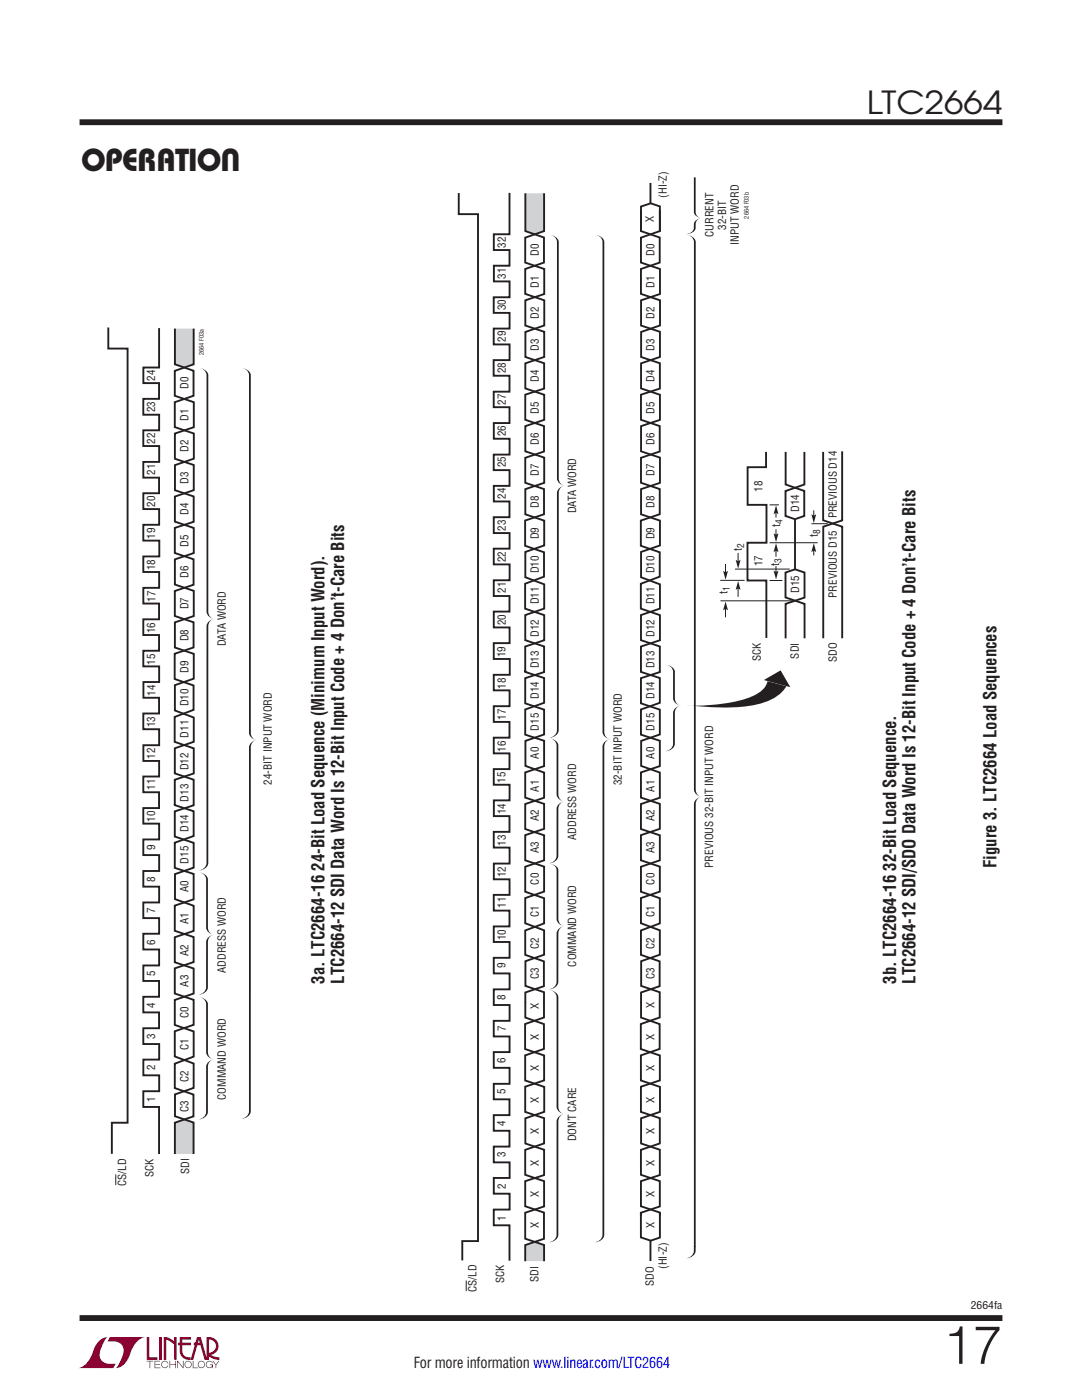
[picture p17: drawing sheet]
<svg xmlns="http://www.w3.org/2000/svg" width="216mm" height="279mm" viewBox="0 0 216 279" stroke-linecap="round" stroke-linejoin="round" font-family="sans-serif">
<defs><g id="words">
<text font-size="10.6" fill="#231f20" x="188.2" y="272.2">17</text>
<g font-size="6.3" fill="#231f20">
<text x="173" y="22.8">LTC2664</text>
<text x="16.2" y="34.1">Operation</text>
</g>
<g font-size="3.5" fill="#231f20">
<text x="198.8" y="173.3" transform="rotate(-90 198.8 173.3)">Figure 3. LTC2664 Load Sequences</text>
<text x="64.8" y="196.3" transform="rotate(-90 64.8 196.3)">3a. LTC2664-16 24-Bit Load Sequence (Minimum Input Word).</text>
<text x="68.6" y="196.3" transform="rotate(-90 68.6 196.3)">LTC2664-12 SDI Data Word Is 12-Bit Input Code + 4 Don’t-Care Bits</text>
<text x="178.8" y="196.3" transform="rotate(-90 178.8 196.3)">3b. LTC2664-16 32-Bit Load Sequence.</text>
<text x="182.7" y="196.3" transform="rotate(-90 182.7 196.3)">LTC2664-12 SDI/SDO Data Word Is 12-Bit Input Code + 4 Don’t-Care Bits</text>
</g>
<text font-size="3" fill="#231f20" x="82.5" y="273.1">For more information www.linear.com/LTC2664</text>
<g font-size="2.2" fill="#231f20">
<text x="133.1" y="39.5" transform="rotate(-90 133.1 39.5)">(HI-Z)</text>
<text x="130.5" y="44.3" transform="rotate(-90 130.5 44.3)">X</text>
<text x="142.4" y="47.3" transform="rotate(-90 142.4 47.3)">CURRENT</text>
<text x="144.9" y="45.8" transform="rotate(-90 144.9 45.8)">32-BIT</text>
<text x="100.9" y="49.4" transform="rotate(-90 100.9 49.4)">32</text>
<text x="107.5" y="51" transform="rotate(-90 107.5 51)">D0</text>
<text x="130.6" y="51" transform="rotate(-90 130.6 51)">D0</text>
<text x="147.4" y="48.9" transform="rotate(-90 147.4 48.9)">INPUT WORD</text>
<text x="100.9" y="55.6" transform="rotate(-90 100.9 55.6)">31</text>
<text x="107.5" y="57.4" transform="rotate(-90 107.5 57.4)">D1</text>
<text x="130.6" y="57.4" transform="rotate(-90 130.6 57.4)">D1</text>
<text x="100.9" y="62" transform="rotate(-90 100.9 62)">30</text>
<text x="107.5" y="63.6" transform="rotate(-90 107.5 63.6)">D2</text>
<text x="130.6" y="63.6" transform="rotate(-90 130.6 63.6)">D2</text>
<text x="100.9" y="68.2" transform="rotate(-90 100.9 68.2)">29</text>
<text x="107.5" y="70" transform="rotate(-90 107.5 70)">D3</text>
<text x="130.6" y="70" transform="rotate(-90 130.6 70)">D3</text>
<text x="31" y="76" transform="rotate(-90 31 76)">24</text>
<text x="37.6" y="77.6" transform="rotate(-90 37.6 77.6)">D0</text>
<text x="100.9" y="74.5" transform="rotate(-90 100.9 74.5)">28</text>
<text x="107.5" y="76.2" transform="rotate(-90 107.5 76.2)">D4</text>
<text x="130.6" y="76.2" transform="rotate(-90 130.6 76.2)">D4</text>
<text x="31" y="82.3" transform="rotate(-90 31 82.3)">23</text>
<text x="100.9" y="80.8" transform="rotate(-90 100.9 80.8)">27</text>
<text x="107.5" y="82.5" transform="rotate(-90 107.5 82.5)">D5</text>
<text x="130.6" y="82.5" transform="rotate(-90 130.6 82.5)">D5</text>
<text x="31" y="88.6" transform="rotate(-90 31 88.6)">22</text>
<text x="37.6" y="84" transform="rotate(-90 37.6 84)">D1</text>
<text x="100.9" y="87.1" transform="rotate(-90 100.9 87.1)">26</text>
<text x="107.5" y="88.7" transform="rotate(-90 107.5 88.7)">D6</text>
<text x="130.6" y="88.7" transform="rotate(-90 130.6 88.7)">D6</text>
<text x="31" y="94.7" transform="rotate(-90 31 94.7)">21</text>
<text x="37.6" y="90.2" transform="rotate(-90 37.6 90.2)">D2</text>
<text x="100.9" y="93.3" transform="rotate(-90 100.9 93.3)">25</text>
<text x="107.5" y="95" transform="rotate(-90 107.5 95)">D7</text>
<text x="130.6" y="95" transform="rotate(-90 130.6 95)">D7</text>
<text x="31" y="101.1" transform="rotate(-90 31 101.1)">20</text>
<text x="37.6" y="96.6" transform="rotate(-90 37.6 96.6)">D3</text>
<text x="100.9" y="99.6" transform="rotate(-90 100.9 99.6)">24</text>
<text x="107.5" y="101.4" transform="rotate(-90 107.5 101.4)">D8</text>
<text x="130.6" y="101.4" transform="rotate(-90 130.6 101.4)">D8</text>
<text x="152.1" y="98.1" transform="rotate(-90 152.1 98.1)">18</text>
<text x="31" y="107.5" transform="rotate(-90 31 107.5)">19</text>
<text x="37.6" y="102.7" transform="rotate(-90 37.6 102.7)">D4</text>
<text x="100.9" y="105.9" transform="rotate(-90 100.9 105.9)">23</text>
<text x="107.5" y="107.6" transform="rotate(-90 107.5 107.6)">D9</text>
<text x="115" y="102.4" transform="rotate(-90 115 102.4)">DATA WORD</text>
<text x="130.6" y="107.6" transform="rotate(-90 130.6 107.6)">D9</text>
<text x="155.7" y="105.2" transform="rotate(-90 155.7 105.2)">t</text>
<text x="159.4" y="102.2" transform="rotate(-90 159.4 102.2)">D14</text>
<text x="163.2" y="107.2" transform="rotate(-90 163.2 107.2)">t</text>
<text x="167" y="103.5" transform="rotate(-90 167 103.5)">PREVIOUS D14</text>
<text x="31" y="113.8" transform="rotate(-90 31 113.8)">18</text>
<text x="37.6" y="109.1" transform="rotate(-90 37.6 109.1)">D5</text>
<text x="100.9" y="112.2" transform="rotate(-90 100.9 112.2)">22</text>
<text x="148" y="109.9" transform="rotate(-90 148 109.9)">t</text>
<text x="152.1" y="113" transform="rotate(-90 152.1 113)">17</text>
<text x="155.5" y="112.9" transform="rotate(-90 155.5 112.9)">t</text>
<text x="37.6" y="115.3" transform="rotate(-90 37.6 115.3)">D6</text>
<text x="100.9" y="118.3" transform="rotate(-90 100.9 118.3)">21</text>
<text x="107.5" y="114.4" transform="rotate(-90 107.5 114.4)">D10</text>
<text x="130.6" y="114.4" transform="rotate(-90 130.6 114.4)">D10</text>
<text x="145.2" y="118.5" transform="rotate(-90 145.2 118.5)">t</text>
<text x="159.4" y="118.3" transform="rotate(-90 159.4 118.3)">D15</text>
<text x="167" y="119.3" transform="rotate(-90 167 119.3)">PREVIOUS D15</text>
<text x="31" y="120.1" transform="rotate(-90 31 120.1)">17</text>
<text x="37.6" y="121.6" transform="rotate(-90 37.6 121.6)">D7</text>
<text x="100.9" y="124.7" transform="rotate(-90 100.9 124.7)">20</text>
<text x="107.5" y="120.6" transform="rotate(-90 107.5 120.6)">D11</text>
<text x="130.6" y="120.6" transform="rotate(-90 130.6 120.6)">D11</text>
<text x="31" y="126.4" transform="rotate(-90 31 126.4)">16</text>
<text x="37.6" y="128" transform="rotate(-90 37.6 128)">D8</text>
<text x="45.1" y="129" transform="rotate(-90 45.1 129)">DATA WORD</text>
<text x="100.9" y="131.1" transform="rotate(-90 100.9 131.1)">19</text>
<text x="107.5" y="127.1" transform="rotate(-90 107.5 127.1)">D12</text>
<text x="130.6" y="127.2" transform="rotate(-90 130.6 127.2)">D12</text>
<text x="151.8" y="131.9" transform="rotate(-90 151.8 131.9)">SCK</text>
<text x="159.4" y="131.4" transform="rotate(-90 159.4 131.4)">SDI</text>
<text x="31" y="132.6" transform="rotate(-90 31 132.6)">15</text>
<text x="37.6" y="134.2" transform="rotate(-90 37.6 134.2)">D9</text>
<text x="100.9" y="137.4" transform="rotate(-90 100.9 137.4)">18</text>
<text x="107.5" y="133.4" transform="rotate(-90 107.5 133.4)">D13</text>
<text x="130.6" y="133.4" transform="rotate(-90 130.6 133.4)">D13</text>
<text x="167" y="132.2" transform="rotate(-90 167 132.2)">SDO</text>
<text x="31" y="138.8" transform="rotate(-90 31 138.8)">14</text>
<text x="37.6" y="141" transform="rotate(-90 37.6 141)">D10</text>
<text x="100.9" y="143.7" transform="rotate(-90 100.9 143.7)">17</text>
<text x="107.5" y="139.5" transform="rotate(-90 107.5 139.5)">D14</text>
<text x="130.6" y="139.5" transform="rotate(-90 130.6 139.5)">D14</text>
<text x="31" y="145.2" transform="rotate(-90 31 145.2)">13</text>
<text x="37.6" y="147.2" transform="rotate(-90 37.6 147.2)">D11</text>
<text x="100.9" y="150" transform="rotate(-90 100.9 150)">16</text>
<text x="107.5" y="145.8" transform="rotate(-90 107.5 145.8)">D15</text>
<text x="130.6" y="145.8" transform="rotate(-90 130.6 145.8)">D15</text>
<text x="31" y="151.4" transform="rotate(-90 31 151.4)">12</text>
<text x="37.6" y="153.7" transform="rotate(-90 37.6 153.7)">D12</text>
<text x="107.5" y="151.4" transform="rotate(-90 107.5 151.4)">A0</text>
<text x="130.6" y="151.4" transform="rotate(-90 130.6 151.4)">A0</text>
<text x="31" y="157.6" transform="rotate(-90 31 157.6)">11</text>
<text x="37.6" y="160" transform="rotate(-90 37.6 160)">D13</text>
<text x="54.3" y="156.6" transform="rotate(-90 54.3 156.6)">24-BIT INPUT WORD</text>
<text x="100.9" y="156.2" transform="rotate(-90 100.9 156.2)">15</text>
<text x="107.5" y="158" transform="rotate(-90 107.5 158)">A1</text>
<text x="124.1" y="156.7" transform="rotate(-90 124.1 156.7)">32-BIT INPUT WORD</text>
<text x="130.6" y="158" transform="rotate(-90 130.6 158)">A1</text>
<text x="31" y="164" transform="rotate(-90 31 164)">10</text>
<text x="37.6" y="166.1" transform="rotate(-90 37.6 166.1)">D14</text>
<text x="100.9" y="162.5" transform="rotate(-90 100.9 162.5)">14</text>
<text x="107.5" y="163.9" transform="rotate(-90 107.5 163.9)">A2</text>
<text x="115" y="167.6" transform="rotate(-90 115 167.6)">ADDRESS WORD</text>
<text x="130.6" y="163.9" transform="rotate(-90 130.6 163.9)">A2</text>
<text x="31" y="169.7" transform="rotate(-90 31 169.7)">9</text>
<text x="37.6" y="172.4" transform="rotate(-90 37.6 172.4)">D15</text>
<text x="100.9" y="168.8" transform="rotate(-90 100.9 168.8)">13</text>
<text x="107.5" y="170.3" transform="rotate(-90 107.5 170.3)">A3</text>
<text x="130.6" y="170.3" transform="rotate(-90 130.6 170.3)">A3</text>
<text x="142.3" y="173.2" transform="rotate(-90 142.3 173.2)">PREVIOUS 32-BIT INPUT WORD</text>
<text x="31" y="176" transform="rotate(-90 31 176)">8</text>
<text x="37.6" y="178" transform="rotate(-90 37.6 178)">A0</text>
<text x="100.9" y="175" transform="rotate(-90 100.9 175)">12</text>
<text x="107.5" y="176.5" transform="rotate(-90 107.5 176.5)">C0</text>
<text x="130.6" y="176.5" transform="rotate(-90 130.6 176.5)">C0</text>
<text x="31" y="182.2" transform="rotate(-90 31 182.2)">7</text>
<text x="37.6" y="184.4" transform="rotate(-90 37.6 184.4)">A1</text>
<text x="100.9" y="181.2" transform="rotate(-90 100.9 181.2)">11</text>
<text x="107.5" y="183" transform="rotate(-90 107.5 183)">C1</text>
<text x="130.6" y="183" transform="rotate(-90 130.6 183)">C1</text>
<text x="30.9" y="188.5" transform="rotate(-90 30.9 188.5)">6</text>
<text x="37.6" y="190.8" transform="rotate(-90 37.6 190.8)">A2</text>
<text x="100.9" y="187.6" transform="rotate(-90 100.9 187.6)">10</text>
<text x="107.5" y="189.3" transform="rotate(-90 107.5 189.3)">C2</text>
<text x="130.6" y="189.3" transform="rotate(-90 130.6 189.3)">C2</text>
<text x="30.9" y="194.7" transform="rotate(-90 30.9 194.7)">5</text>
<text x="37.6" y="196.9" transform="rotate(-90 37.6 196.9)">A3</text>
<text x="45.1" y="194.2" transform="rotate(-90 45.1 194.2)">ADDRESS WORD</text>
<text x="100.9" y="193.3" transform="rotate(-90 100.9 193.3)">9</text>
<text x="107.5" y="195.3" transform="rotate(-90 107.5 195.3)">C3</text>
<text x="115" y="192.9" transform="rotate(-90 115 192.9)">COMMAND WORD</text>
<text x="130.6" y="195.3" transform="rotate(-90 130.6 195.3)">C3</text>
<text x="31" y="201.1" transform="rotate(-90 31 201.1)">4</text>
<text x="37.6" y="203.1" transform="rotate(-90 37.6 203.1)">C0</text>
<text x="100.9" y="199.6" transform="rotate(-90 100.9 199.6)">8</text>
<text x="107.5" y="201.4" transform="rotate(-90 107.5 201.4)">X</text>
<text x="130.6" y="201.2" transform="rotate(-90 130.6 201.2)">X</text>
<text x="30.9" y="207.3" transform="rotate(-90 30.9 207.3)">3</text>
<text x="37.6" y="209.6" transform="rotate(-90 37.6 209.6)">C1</text>
<text x="100.9" y="205.8" transform="rotate(-90 100.9 205.8)">7</text>
<text x="107.5" y="207.6" transform="rotate(-90 107.5 207.6)">X</text>
<text x="130.6" y="207.5" transform="rotate(-90 130.6 207.5)">X</text>
<text x="31" y="213.6" transform="rotate(-90 31 213.6)">2</text>
<text x="37.6" y="215.9" transform="rotate(-90 37.6 215.9)">C2</text>
<text x="100.9" y="212.1" transform="rotate(-90 100.9 212.1)">6</text>
<text x="107.5" y="213.8" transform="rotate(-90 107.5 213.8)">X</text>
<text x="130.6" y="213.8" transform="rotate(-90 130.6 213.8)">X</text>
<text x="31" y="220" transform="rotate(-90 31 220)">1</text>
<text x="37.6" y="221.9" transform="rotate(-90 37.6 221.9)">C3</text>
<text x="45.1" y="219.5" transform="rotate(-90 45.1 219.5)">COMMAND WORD</text>
<text x="100.9" y="218.3" transform="rotate(-90 100.9 218.3)">5</text>
<text x="107.5" y="220" transform="rotate(-90 107.5 220)">X</text>
<text x="130.6" y="220" transform="rotate(-90 130.6 220)">X</text>
<text x="100.9" y="224.7" transform="rotate(-90 100.9 224.7)">4</text>
<text x="107.5" y="226.3" transform="rotate(-90 107.5 226.3)">X</text>
<text x="115" y="227.8" transform="rotate(-90 115 227.8)">DON’T CARE</text>
<text x="130.6" y="226.3" transform="rotate(-90 130.6 226.3)">X</text>
<text x="100.9" y="231" transform="rotate(-90 100.9 231)">3</text>
<text x="107.5" y="232.6" transform="rotate(-90 107.5 232.6)">X</text>
<text x="130.6" y="232.6" transform="rotate(-90 130.6 232.6)">X</text>
<text x="25.2" y="236.7" transform="rotate(-90 25.2 236.7)">CS/LD</text>
<text x="30.7" y="234.8" transform="rotate(-90 30.7 234.8)">SCK</text>
<text x="37.8" y="234.4" transform="rotate(-90 37.8 234.4)">SDI</text>
<text x="100.9" y="237.2" transform="rotate(-90 100.9 237.2)">2</text>
<text x="107.5" y="238.9" transform="rotate(-90 107.5 238.9)">X</text>
<text x="130.6" y="238.9" transform="rotate(-90 130.6 238.9)">X</text>
<text x="100.9" y="243.6" transform="rotate(-90 100.9 243.6)">1</text>
<text x="107.5" y="245.1" transform="rotate(-90 107.5 245.1)">X</text>
<text x="130.6" y="245.1" transform="rotate(-90 130.6 245.1)">X</text>
<text x="95.1" y="257.8" transform="rotate(-90 95.1 257.8)">CS/LD</text>
<text x="100.6" y="256" transform="rotate(-90 100.6 256)">SCK</text>
<text x="107.4" y="255.9" transform="rotate(-90 107.4 255.9)">SDI</text>
<text x="130.5" y="256.6" transform="rotate(-90 130.5 256.6)">SDO</text>
<text x="133.1" y="253.2" transform="rotate(-90 133.1 253.2)">(HI-Z)</text>
</g>
<text font-size="2.1" fill="#231f20" x="193.7" y="261.2">2664fa</text>
<g font-size="1.9" fill="#231f20">
<text x="156.1" y="104.6" transform="rotate(-90 156.1 104.6)">4</text>
<text x="163.7" y="106.6" transform="rotate(-90 163.7 106.6)">8</text>
<text x="148.5" y="109.3" transform="rotate(-90 148.5 109.3)">2</text>
<text x="156" y="112.3" transform="rotate(-90 156 112.3)">3</text>
<text x="145.7" y="117.9" transform="rotate(-90 145.7 117.9)">1</text>
</g>
<g font-size="1.3" fill="#231f20">
<text x="149.5" y="43.6" transform="rotate(-90 149.5 43.6)">2664 F03b</text>
<text x="40.6" y="70.9" transform="rotate(-90 40.6 70.9)">2664 F03a</text>
</g>
</g></defs>
<g fill="#900126">
<path d="M29.3 266.8h.5v4.1h1.6v.5h-2.1z"/>
<path d="M20 267.4l1-.5h.5h-.1a6.2 6.2 0 0 0-1.5 4 2.58 2.58 0 0 0 3.2 1.3l-.5 .8h-7a4.9 4.9 0 0 0 3.1-3.8l.4-.7z"/>
<path d="M21.9 266.9h7a4.9 4.9 0 0 0-3.1 3.7 3.2 3.2 0 0 1-2.7 2.4h.1a6.2 6.2 0 0 0 1.4-4.1 2.58 2.58 0 0 0-3.1-1.2z"/>
<path d="M31.8 266.8h.5v4.6h-.5z"/>
<path d="M32.7 266.8l1 .2 1 .7v-.9h.5v4.6h-.5v-3.1l-1.5-.9v4h-.5z"/>
<path d="M29.3 271.6h1.3v.1h-.6v1.3h-.2v-1.3h-.5z"/>
<path d="M30.8 271.6h1.2v.1h-1v.5h.9v.2h-.9v.5h1v.1h-1.2z"/>
<path d="M33.8 271.6h.2v.6h1v-.6h.1v1.4h-.1v-.6h-1v.6h-.2z"/>
<path d="M35.4 271.6h.1l1 1.2v-1.2h.1v1.4l-1.1-1.2v1.2h-.1z"/>
<path d="M38.5 271.6h.1v1.3h.9v.1h-1z"/>
<path d="M42.4 271.6h.1l.6 .7 .5-.7h.2l-.7 .8v.6h-.1v-.6z"/>
<path d="M35.9 266.8h2.2v.5h-1.7v.7h1.7v.5h-1.7v1.1a1.32 1.32 0 0 0 1.6 1.3v.5l1.3-4.6h.8l1.1 4.1v-4.1a1.84 1.84 0 0 1 2.3 1.4 1.84 1.84 0 0 1-1.4 2.2l.7 .4 1 .1v.5l-1.2-.2-1.1-.6v-.6a1.34 1.34 0 0 0 1.6-1.2 1.34 1.34 0 0 0-1.4-1.5v4.1h-.9l-.8-2.9h-1.3v-.5h1.2l-.2-.7-1.1 4.1a2.06 2.06 0 0 1-2.7-1.3v-1.6h-.4v-.5h.4z"/>
<path d="M37 271.8a.72 .72 0 0 1 1.2 .1 .72 .72 0 0 1-.4 1.1 .72 .72 0 0 1-1-.7h.2a.59 .59 0 0 0 .8 .5 .59 .59 0 0 0 .2-.9 .59 .59 0 0 0-1 .2v.2h-.2z"/>
<path d="M39.7 271.8a.72 .72 0 0 1 1.1 .1 .72 .72 0 0 1-.4 1.1 .72 .72 0 0 1-.9-.7h.1a.59 .59 0 0 0 .8 .5 .59 .59 0 0 0 .2-.9 .59 .59 0 0 0-1 .2v.2h-.1z"/>
<path d="M41.3 271.8a.72 .72 0 0 1 1.2 .2h-.2a.59 .59 0 0 0-.9-.1 .59 .59 0 0 0 .1 .9 .59 .59 0 0 0 .9-.4h-.5v-.1h.6v.7h-.1v-.3a.73 .73 0 0 1-1.1 .2 .73 .73 0 0 1 0-1.1z"/>
<path d="M32.4 271.8a.71 .71 0 0 1 1.2 .3h-.1a.59 .59 0 0 0-.9-.3 .59 .59 0 0 0-.1 1 .59 .59 0 0 0 .9-.3h.2a.73 .73 0 0 1-1.1 .4 .73 .73 0 0 1-.1-1.1z"/>
</g>
<path d="M15.9 24.4h184.1M15.9 263h184.1" fill="none" stroke="#231f20" stroke-width="1.2" stroke-linecap="butt"/>
<g fill="#d1d2d4">
<path d="M104.8 38.6h3.8v7.5l-1.9 .7-1.9-.7z"/>
<path d="M104.8 248.5l1.9-.7 1.9 .7v3.2h-3.8z"/>
</g>
<path d="M91.5 38.5v4.2h3.9v205h-3.2v3.8M101.7 38.5v8.3h-3.2v3.1h3.2v3.1h-3.2v3.2h3.2v3.1h-3.2v3.1h3.2v3.2h-3.2v3.1h3.2v3.2h-3.2v3.1h3.2v3.2h-3.2v3.1h3.2v3.1h-3.2v3.2h3.2v3.1h-3.2v3.1h3.2v3.2h-3.2v3.1h3.2v3.1h-3.2v3.2h3.2v3.1h-3.2v3.1h3.2v3.2h-3.2v3.1h3.2v3.2h-3.2v3.1h3.2v3.2h-3.2v3.1h3.2v3.2h-3.2v3.1h3.2v3.1h-3.2v3.2h3.2v3.1h-3.2v3.2h3.2v3.1h-3.2v3.1h3.2v3.1h-3.2v3.2h3.2v3.1h-3.2v3.2h3.2v3.1h-3.2v3.2h3.2v3.1h-3.2v3.1h3.2v3.2h-3.2v3.1h3.2v3.2h-3.2v3.1h3.2v3.1h-3.2v3.2h3.2v3.1h-3.2v3.2h3.2v3.1h-3.2v3.1h3.2v3.2h-3.2v3.1h3.2v3.1h-3.2v3.2h3.2v3.1h-3.2v3.2h3.2v3.1h-3.2v3.1h3.2v3.2h-3.2v3.1h3.2v7.1M104.8 38.6v7.5l3.7 1.3v5l-3.7 1.3v5l3.8 1.2v5.1l-3.8 1.2v5l3.8 1.3v5.1l-3.8 1.2v5l3.8 1.2v5.1l-3.8 1.3v5l3.8 1.2v5l-3.8 1.3v5l3.8 1.3v4.9l-3.8 1.4v5l3.8 1.3v5l-3.8 1.2v5.1l3.8 1.2v5l-3.8 1.3v5l3.8 1.2v5.1l-3.8 1.3v5l3.8 1.2v5l-3.8 1.3v5l3.8 1.3v4.9l-3.8 1.3v5.1l3.8 1.4v4.8l-3.8 1.3v5l3.8 1.2-.1 5.1-3.7 1.3v5l3.8 1.2v5l-3.8 1.3v5l3.8 1.3v5l-3.8 1.3v5l3.8 1.2v5.1l-3.8 1.2v5.2l3.8 1.3v3.2M108.6 38.6v7.5l-3.8 1.3v5l3.8 1.3v5l-3.8 1.2v5.1l3.8 1.2v5l-3.8 1.3v5l3.8 1.3v5l-3.8 1.2v5.1l3.8 1.2v5.1l-3.8 1.2v5l3.8 1.3v5l-3.8 1.3v5l3.8 1.4v4.9l-3.8 1.3v5l3.8 1.2v5.1l-3.8 1.2v5.1l3.8 1.2v5l-3.8 1.3v5l3.8 1.3v5l-3.8 1.3v5l3.8 1.2v5l-3.8 1.3v5l3.8 1.3v5l-3.8 1.4v4.9l3.7 1.3v4.9l-3.7 1.3v2M104.8 200v3.1l3.7 1.3v4.9l-3.7 1.3v5l3.8 1.3v5l-3.8 1.3v5l3.8 1.3v5l-3.8 1.2v5l3.7 1.3v5.2l-3.7 1.3v3.2" fill="none" stroke="#231f20" stroke-width=".38"/>
<path d="M93 255.5v2.2" fill="none" stroke="#231f20" stroke-width=".2"/>
<g fill="#231f20">
<path d="M109.4 172.4h.4a1.73 1.73 0 0 1 1.6 1.2v9.8a1.38 1.38 0 0 0 1.4 1.4 1.71 1.71 0 0 1-1.7-1.4v-9.8a1.42 1.42 0 0 0-1.7-1.2z"/>
<path d="M111.4 185.4l.9-.5 .5-.1a1.35 1.35 0 0 0-1.4 1.5v9.7a1.82 1.82 0 0 1-2 1.4 1.65 1.65 0 0 0 1.7-1.4v-9.7z"/>
<path d="M109.4 147.3a2.02 2.02 0 0 1 2 1.4v9.8a1.38 1.38 0 0 0 1.4 1.5 1.71 1.71 0 0 1-1.7-1.5v-9.7a1.6 1.6 0 0 0-1.7-1.5z"/>
<path d="M111.4 160.6l.9-.6h.5a1.35 1.35 0 0 0-1.4 1.4v9.4a1.82 1.82 0 0 1-2 1.5 1.65 1.65 0 0 0 1.7-1.5v-9.4z"/>
<path d="M132.7 132.6a2.02 2.02 0 0 1 2 1.5v5.2a1.38 1.38 0 0 0 1.3 1.5 1.71 1.71 0 0 1-1.7-1.4v-5.3a1.6 1.6 0 0 0-1.6-1.5z"/>
<path d="M134.7 141.4l.8-.5 .5-.1a1.35 1.35 0 0 0-1.3 1.5v6.2a1.82 1.82 0 0 1-2 1.4 1.65 1.65 0 0 0 1.6-1.4v-6.2z"/>
<path d="M109.4 197.5a2.02 2.02 0 0 1 2 1.5v21.9a1.38 1.38 0 0 0 1.4 1.4 1.71 1.71 0 0 1-1.7-1.4v-21.9a1.6 1.6 0 0 0-1.7-1.5z"/>
<path d="M111.4 222.9l.9-.5 .5-.1a1.35 1.35 0 0 0-1.4 1.5v22.7a1.82 1.82 0 0 1-2 1.4 1.65 1.65 0 0 0 1.7-1.4v-22.7z"/>
<path d="M109.5 46.8a2.02 2.02 0 0 1 2 1.5v47.2a1.38 1.38 0 0 0 1.3 1.4 1.71 1.71 0 0 1-1.7-1.4v-47.2a1.6 1.6 0 0 0-1.6-1.5z"/>
<path d="M111.5 97.5l.8-.5 .5-.1a1.35 1.35 0 0 0-1.3 1.5v47.4a1.82 1.82 0 0 1-2 1.4 1.65 1.65 0 0 0 1.6-1.4v-47.4z"/>
<path d="M118.6 46.8a2.02 2.02 0 0 1 2 1.5v97.8a1.38 1.38 0 0 0 1.3 1.4 1.71 1.71 0 0 1-1.7-1.4v-97.8a1.6 1.6 0 0 0-1.6-1.5z"/>
<path d="M120.6 148.1l.8-.5 .5-.1a1.35 1.35 0 0 0-1.3 1.5v97.5a1.82 1.82 0 0 1-2 1.4 1.65 1.65 0 0 0 1.6-1.4v-97.5z"/>
</g>
<path d="M127.9 42v4.1l3.7 1.3v5l-3.7 1.3v5l3.8 1.2v5.1l-3.8 1.2v5l3.8 1.3v5.1l-3.8 1.2v5l3.7 1.2v5.1l-3.7 1.3v5l3.7 1.2v5l-3.7 1.3v5l3.7 1.3v4.9l-3.7 1.4v5l3.8 1.3v5l-3.8 1.2v5.1l3.8 1.2v5l-3.8 1.3v5l3.8 1.2v5.1l-3.8 1.3v5l3.8 1.2v5l-3.8 1.3v5l3.8 1.3v4.9l-3.8 1.3v5.1l3.8 1.4v4.8l-3.8 1.3v5l3.7 1.2v5.1l-3.7 1.3v5l3.8 1.2v5l-3.8 1.3v5l3.8 1.3v5l-3.8 1.3v5l3.8 1.2v5.1l-3.8 1.2v.6M131.7 42v4.1l-3.8 1.3v5l3.8 1.3v5l-3.8 1.2v5.1l3.8 1.2v5l-3.8 1.3v5l3.8 1.3v5l-3.8 1.2v5.1l3.8 1.2v5.1l-3.8 1.2v5l3.8 1.3v5l-3.8 1.3v5l3.8 1.4v4.9l-3.8 1.3v5l3.8 1.2v5.1l-3.8 1.2v5.1l3.8 1.2v5l-3.8 1.3v5l3.8 1.3v5l-3.8 1.3v5l3.8 1.2v5l-3.8 1.3v5l3.8 1.3v5l-3.8 1.4v4.9l3.7 1.3v4.9l-3.7 1.3v2M127.9 200v3.1l3.7 1.3v4.9l-3.7 1.3v5l3.8 1.3v5l-3.8 1.3v5l3.8 1.3v5l-3.8 1.2v5l3.8 1.3v.6" fill="none" stroke="#231f20" stroke-width=".38"/>
<g fill="#231f20">
<path d="M138.8 44l.9-.4 .4-.1a1.44 1.44 0 0 0-1.3 2 1.87 1.87 0 0 1-2 1.2 1.56 1.56 0 0 0 1.7-2z"/>
<path d="M138.5 35.4h.3v6.9a1.23 1.23 0 0 0 1.3 1.2 1.67 1.67 0 0 1-1.6-1.2z"/>
<path d="M138.5 248.7h.3a1.89 1.89 0 0 1-2 2.4 1.81 1.81 0 0 0 1.7-2.4z"/>
<path d="M136.8 46.8a2.02 2.02 0 0 1 2 1.5v109.3a1.38 1.38 0 0 0 1.4 1.4 1.71 1.71 0 0 1-1.7-1.4v-109.3a1.6 1.6 0 0 0-1.7-1.5z"/>
<path d="M138.8 159.6l.9-.5 .5-.1a1.36 1.36 0 0 0-1.4 1.5v88.4h-.3v-88.4z"/>
<path d="M152.4 135.7l3.4-1.9 1.9 3.3z"/>
<path d="M137 140.8a40.1 40.1 0 0 0 12.4-1.6 5.1 5.1 0 0 0 3.7-3.2l3.8 1a8.7 8.7 0 0 1-6.3 3.7 50.2 50.2 0 0 1-13 .1z"/>
</g>
<path d="M147.3 117.2v1.9" fill="none" stroke="#231f20" stroke-width=".2"/>
<path d="M147.3 116l.5 1.7-.5-.3-.5 .3z" fill="#231f20"/>
<path d="M147.3 110.3v1.9" fill="none" stroke="#231f20" stroke-width=".2"/>
<path d="M146.8 111.7l.5 .3 .5-.3-.5 1.8z" fill="#231f20"/>
<path d="M154.8 109.7v1.4" fill="none" stroke="#231f20" stroke-width=".2"/>
<path d="M154.8 108.4l.5 1.8-.5-.3-.4 .3z" fill="#231f20"/>
<path d="M154.8 113v1.4" fill="none" stroke="#231f20" stroke-width=".2"/>
<path d="M154.4 113.9l.4 .3 .5-.3-.5 1.7z" fill="#231f20"/>
<path d="M154.8 102.1v1.2" fill="none" stroke="#231f20" stroke-width=".2"/>
<path d="M154.8 100.9l.5 1.7-.5-.3-.4 .3z" fill="#231f20"/>
<path d="M154.8 105.6v1.4" fill="none" stroke="#231f20" stroke-width=".2"/>
<path d="M154.4 106.4l.4 .3 .5-.3-.5 1.8z" fill="#231f20"/>
<path d="M162.4 109.7v1.1" fill="none" stroke="#231f20" stroke-width=".2"/>
<path d="M162.4 108.4l.5 1.8-.5-.3-.5 .3z" fill="#231f20"/>
<path d="M162.4 101.8v1.4" fill="none" stroke="#231f20" stroke-width=".2"/>
<path d="M161.9 102.6l.5 .3 .5-.3-.5 1.8z" fill="#231f20"/>
<path d="M144.8 121.3v1.9" fill="none" stroke="#231f20" stroke-width=".2"/>
<path d="M144.8 120l.5 1.8-.5-.3-.5 .3z" fill="#231f20"/>
<path d="M144.8 112.6v1.9" fill="none" stroke="#231f20" stroke-width=".2"/>
<path d="M144.3 113.9l.5 .3 .5-.3-.5 1.8z" fill="#231f20"/>
<path d="M129.8 36.5v4.1M127.9 46.2v-5l1.9-.6 1.9 .6v5M152.9 90.2v3h-3.7v7.6h3.7v7.5h-3.7v7.6h3.7v11.4M156.8 90.2v6.5l3.7 1.3v5l-1.9 .6M160.5 90.2v6.5l-3.8 1.3v5l1.9 .6M164.2 90.2v13.6l3.8 1.3v22.3M168 90.1v13.8l-3.7 1.2v22.3M158.6 113.6l-1.9 .7v4.9l3.8 1.3v6.9M158.6 103.6v10M158.6 113.6l1.9 .7v5l-3.7 1.2v6.9M127.9 241.9v5.1l1.9 .6 1.9-.6v-5.1M129.8 247.6v4.1" fill="none" stroke="#231f20" stroke-width=".38"/>
<path d="M143.7 115.8h4.9M143.8 119.9h14.4M146.7 113.6h10.9M153.5 108.3h9.7M153.5 100.8h1.9M153.5 115.9h2.6M161.9 104.5h3.3" fill="none" stroke="#231f20" stroke-width=".2"/>
<g fill="#d1d2d4">
<path d="M34.9 65.6h3.7v7.1l-1.8 .7-1.9-.7z"/>
<path d="M34.9 224.1l1.9-.7 1.8 .6v6.3h-3.7z"/>
</g>
<path d="M21.6 65.4v4.2h3.9v154.5h-3.2v6.2M31.7 65.5v7.8h-3.1v3.2h3.1v3.1h-3.1v3.2h3.2v3.1h-3.2v3.1h3.2v3.2h-3.2v3.1h3.1v3.1h-3.1v3.2h3.2v3.1h-3.2v3.2h3.2v3.2h-3.2v3.1h3.2v3.1h-3.2v3.2h3.1v3.1h-3.1v3.1h3.1v3.2h-3.1v3.1h3.2v3.1h-3.2v3.2h3.1v3.1h-3.1v3.1h3.2v3.2h-3.2v3.2h3.2v3.1h-3.2v3.1h3.1v3.2h-3.1v3.1h3.2v3.1h-3.2v3.2h3.2v3.1h-3.2v3.2h3.2v3.1h-3.2v3.1h3.2v3.1h-3.2v3.2h3.2v3.2h-3.2v3.1h3.1v3.1h-3.1v3.1h3.1v3.2h-3.1v3.2h3.2v3.1h-3.2v3.1h3.2v3.2h-3.2v3.1h3.1v9.4M34.9 65.6v7.1l3.7 1.3v5l-3.7 1.3v4.9l3.8 1.3v5l-3.8 1.3v5l3.8 1.3v5l-3.8 1.3v5l3.7 1.2v5.1l-3.7 1.3v4.9l3.7 1.3v5l-3.7 1.3v5l3.7 1.3v4.9l-3.7 1.4v5l3.8 1.2v5.1l-3.8 1.2v5.1l3.7 1.2v4.9l-3.7 1.4v5l3.7 1.2v5.1l-3.7 1.2v5.1l3.7 1.2v5l-3.7 1.3v5l3.7 1.2v5l-3.7 1.3v5l3.7 1.5v4.8l-3.7 1.3v4.4l3.7 1.2v6.3M38.6 65.6v7.1l-3.7 1.3v5l3.8 1.3v5l-3.8 1.2v5.1l3.8 1.2v5l-3.8 1.3v5l3.8 1.3v5l-3.8 1.2v5.1l3.8 1.2v5.1l-3.8 1.2v5l3.8 1.3v4.9l-3.8 1.3v5.1l3.8 1.4v4.8l-3.8 1.3v5l3.7 1.3v5.1l-3.7 1.2v5.1l3.7 1.2v5l-3.7 1.2v5l3.7 1.4v5l-3.7 1.2v5l3.7 1.3v5l-3.7 1.3v5l3.7 1.2v5.1l-3.7 1.4v4.8l3.7 1.3v4.4l-3.7 1.3v6.2" fill="none" stroke="#231f20" stroke-width=".38"/>
<path d="M23.1 234.4v2.1" fill="none" stroke="#231f20" stroke-width=".2"/>
<g fill="#231f20">
<path d="M39.5 198.9a2.02 2.02 0 0 1 2 1.5v9.6a1.38 1.38 0 0 0 1.3 1.4 1.71 1.71 0 0 1-1.7-1.4v-9.6a1.6 1.6 0 0 0-1.6-1.5z"/>
<path d="M41.5 212l.8-.5 .5-.1a1.35 1.35 0 0 0-1.3 1.5v9a1.82 1.82 0 0 1-2 1.5 1.65 1.65 0 0 0 1.6-1.5v-9z"/>
<path d="M39.5 174a2.02 2.02 0 0 1 2 1.5v9.6a1.38 1.38 0 0 0 1.3 1.4 1.71 1.71 0 0 1-1.7-1.4v-9.6a1.6 1.6 0 0 0-1.6-1.5z"/>
<path d="M41.5 187.1l.8-.5 .5-.1a1.35 1.35 0 0 0-1.3 1.5v9.1a1.82 1.82 0 0 1-2 1.4 1.65 1.65 0 0 0 1.6-1.5v-9z"/>
<path d="M39.6 73.4a2.02 2.02 0 0 1 2 1.5v47.2a1.38 1.38 0 0 0 1.3 1.4 1.71 1.71 0 0 1-1.7-1.4v-47.2a1.6 1.6 0 0 0-1.6-1.5z"/>
<path d="M41.6 124.1l.8-.5 .5-.1a1.35 1.35 0 0 0-1.3 1.5v47.2a1.82 1.82 0 0 1-2 1.5 1.65 1.65 0 0 0 1.6-1.5v-47.2z"/>
<path d="M48 73.4a2.02 2.02 0 0 1 2 1.5v71.3a1.38 1.38 0 0 0 1.4 1.5 1.71 1.71 0 0 1-1.7-1.5v-71.3a1.6 1.6 0 0 0-1.7-1.5z"/>
<path d="M50.1 148.3l.8-.5 .5-.1a1.36 1.36 0 0 0-1.4 1.5v72.6a1.82 1.82 0 0 1-2 1.5 1.65 1.65 0 0 0 1.7-1.5v-72.6z"/>
</g>
<use href="#words"/>
</svg>
